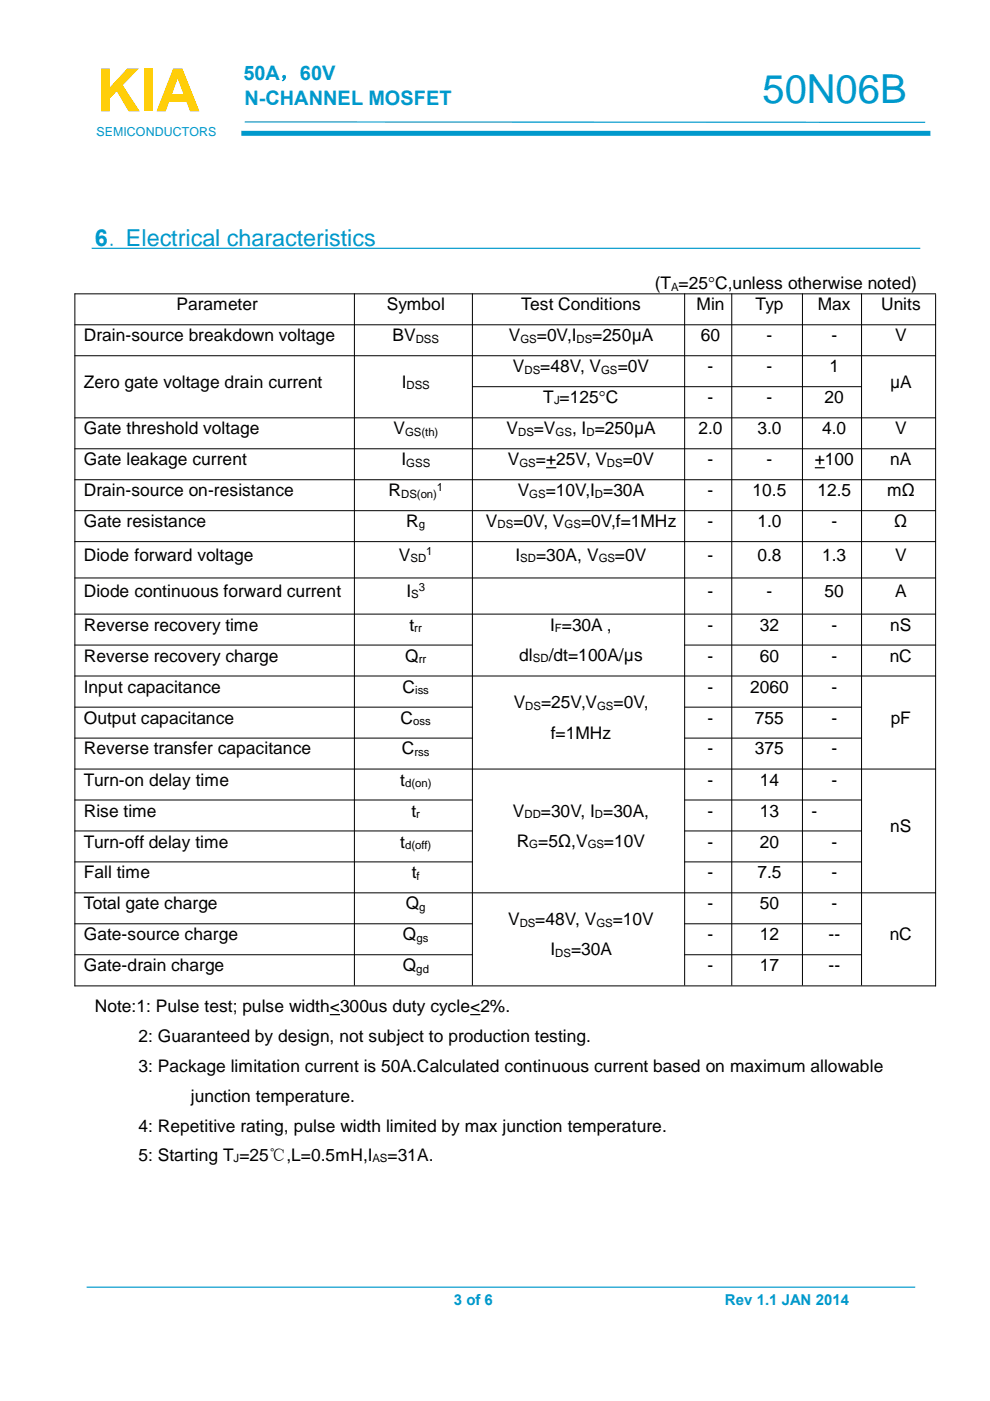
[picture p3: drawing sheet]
<svg xmlns="http://www.w3.org/2000/svg" width="210mm" height="297mm" viewBox="0 0 210 297" stroke-linecap="round" stroke-linejoin="round" font-family="sans-serif">
<defs><g id="words">
<text font-size="12.7" fill="#fc0" x="20.5" y="23.6">KIA</text>
<text font-size="8.5" fill="#09c" x="161.7" y="21.8">50N06B</text>
<text font-size="5" fill="#09c" x="20.1" y="52.2">6. Electrical characteristics</text>
<g font-size="4.2" fill="#09c">
<text x="51.6" y="17">50A，60V</text>
<text x="51.9" y="22.2">N-CHANNEL MOSFET</text>
</g>
<g font-size="3.7">
<text x="37.4" y="65.8">Parameter</text>
<text x="82" y="65.8">Symbol</text>
<text x="110.5" y="65.8">Test Conditions</text>
<text x="138.8" y="61.3">(T =25°C,unless otherwise noted)</text>
<text x="147.7" y="65.8">Min</text>
<text x="160.2" y="65.8">Typ</text>
<text x="173.4" y="65.8">Max</text>
<text x="186.8" y="65.8">Units</text>
<text x="17.8" y="72.4">Drain-source breakdown voltage</text>
<text x="83.2" y="72.4">BV</text>
<text x="107.9" y="72.4">V</text>
<text x="113.8" y="72.4">=0V,I</text>
<text x="125.6" y="72.4">=250μA</text>
<text x="148.6" y="72.4">60</text>
<text x="162.5" y="72.4">-</text>
<text x="176.3" y="72.4">-</text>
<text x="189.8" y="72.4">V</text>
<text x="17.8" y="82.2">Zero gate voltage drain current</text>
<text x="85.2" y="82.2">I</text>
<text x="108.8" y="78.9">V</text>
<text x="114.6" y="78.9">=48V, V</text>
<text x="131" y="78.9">=0V</text>
<text x="150" y="78.9">-</text>
<text x="162.5" y="78.9">-</text>
<text x="175.9" y="78.9">1</text>
<text x="188.7" y="82.2">μA</text>
<text x="115.2" y="85.5">T =125°C</text>
<text x="150" y="85.5">-</text>
<text x="162.5" y="85.5">-</text>
<text x="174.8" y="85.5">20</text>
<text x="17.8" y="92.1">Gate threshold voltage</text>
<text x="83.4" y="92.1">V</text>
<text x="107.4" y="92.1">V</text>
<text x="113.2" y="92.1">=V</text>
<text x="121.3" y="92.1">, I =250μA</text>
<text x="148.1" y="92.1">2.0</text>
<text x="160.6" y="92.1">3.0</text>
<text x="174.3" y="92.1">4.0</text>
<text x="189.8" y="92.1">V</text>
<text x="17.8" y="98.7">Gate leakage current</text>
<text x="85.1" y="98.7">I</text>
<text x="107.7" y="98.7">V</text>
<text x="113.6" y="98.7">=+25V, V</text>
<text x="132" y="98.7">=0V</text>
<text x="150" y="98.7">-</text>
<text x="162.5" y="98.7">-</text>
<text x="172.8" y="98.7">+100</text>
<text x="188.8" y="98.7">nA</text>
<text x="17.8" y="105.2">Drain-source on-resistance</text>
<text x="82.4" y="105.2">R</text>
<text x="109.8" y="105.2">V</text>
<text x="115.7" y="105.2">=10V,I =30A</text>
<text x="150" y="105.2">-</text>
<text x="159.6" y="105.2">10.5</text>
<text x="173.3" y="105.2">12.5</text>
<text x="188.1" y="105.2">mΩ</text>
<text x="17.8" y="111.8">Gate resistance</text>
<text x="86.1" y="111.8">R</text>
<text x="103" y="111.8">V</text>
<text x="108.8" y="111.8">=0V, V</text>
<text x="123.2" y="111.8">=0V,f=1MHz</text>
<text x="150" y="111.8">-</text>
<text x="160.6" y="111.8">1.0</text>
<text x="176.3" y="111.8">-</text>
<text x="189.6" y="111.8">Ω</text>
<text x="17.8" y="118.9">Diode forward voltage</text>
<text x="84.6" y="118.9">V</text>
<text x="109.3" y="118.9">I</text>
<text x="113.7" y="118.9">=30A, V</text>
<text x="130.4" y="118.9">=0V</text>
<text x="150" y="118.9">-</text>
<text x="160.6" y="118.9">0.8</text>
<text x="174.3" y="118.9">1.3</text>
<text x="189.8" y="118.9">V</text>
<text x="17.8" y="126.6">Diode continuous forward current</text>
<text x="86.2" y="126.6">I</text>
<text x="150" y="126.6">-</text>
<text x="162.5" y="126.6">-</text>
<text x="174.8" y="126.6">50</text>
<text x="189.8" y="126.6">A</text>
<text x="17.8" y="133.7">Reverse recovery time</text>
<text x="86.8" y="133.7">t</text>
<text x="116.6" y="133.8">I =30A ,</text>
<text x="150" y="133.7">-</text>
<text x="161.1" y="133.7">32</text>
<text x="176.3" y="133.7">-</text>
<text x="188.8" y="133.7">nS</text>
<text x="17.8" y="140.3">Reverse recovery charge</text>
<text x="85.9" y="140.3">Q</text>
<text x="110.1" y="140.2">dl</text>
<text x="116.3" y="140.2">/dt=100A/μs</text>
<text x="150" y="140.3">-</text>
<text x="161.1" y="140.3">60</text>
<text x="176.3" y="140.3">-</text>
<text x="188.6" y="140.3">nC</text>
<text x="17.8" y="146.8">Input capacitance</text>
<text x="85.3" y="146.8">C</text>
<text x="150" y="146.8">-</text>
<text x="159" y="146.8">2060</text>
<text x="176.3" y="146.8">-</text>
<text x="17.8" y="153.4">Output capacitance</text>
<text x="84.9" y="153.4">C</text>
<text x="108.9" y="150.2">V</text>
<text x="114.7" y="150.2">=25V,V</text>
<text x="130.1" y="150.2">=0V,</text>
<text x="150" y="153.4">-</text>
<text x="160.1" y="153.4">755</text>
<text x="176.3" y="153.4">-</text>
<text x="188.8" y="153.4">pF</text>
<text x="17.8" y="160">Reverse transfer capacitance</text>
<text x="85.2" y="160">C</text>
<text x="116.8" y="156.6">f=1MHz</text>
<text x="150" y="160">-</text>
<text x="160.1" y="160">375</text>
<text x="176.3" y="160">-</text>
<text x="17.8" y="166.6">Turn-on delay time</text>
<text x="84.8" y="166.6">t</text>
<text x="150" y="166.6">-</text>
<text x="161.1" y="166.6">14</text>
<text x="176.3" y="166.6">-</text>
<text x="17.8" y="173.1">Rise time</text>
<text x="87.2" y="173.1">t</text>
<text x="108.8" y="173.2">V</text>
<text x="114.7" y="173.2">=30V, I =30A,</text>
<text x="150" y="173.1">-</text>
<text x="161.1" y="173.1">13</text>
<text x="172" y="173.1">-</text>
<text x="17.8" y="179.7">Turn-off delay time</text>
<text x="84.9" y="179.7">t</text>
<text x="109.6" y="179.6">R =5Ω,V</text>
<text x="128.1" y="179.6">=10V</text>
<text x="150" y="179.7">-</text>
<text x="161.1" y="179.7">20</text>
<text x="176.3" y="179.7">-</text>
<text x="188.8" y="176.4">nS</text>
<text x="17.8" y="186.3">Fall time</text>
<text x="87.3" y="186.3">t</text>
<text x="150" y="186.3">-</text>
<text x="160.6" y="186.3">7.5</text>
<text x="176.3" y="186.3">-</text>
<text x="17.8" y="192.8">Total gate charge</text>
<text x="86" y="192.8">Q</text>
<text x="107.7" y="196.2">V</text>
<text x="113.5" y="196.2">=48V, V</text>
<text x="129.9" y="196.2">=10V</text>
<text x="150" y="192.8">-</text>
<text x="161.1" y="192.8">50</text>
<text x="176.3" y="192.8">-</text>
<text x="17.8" y="199.4">Gate-source charge</text>
<text x="85.4" y="199.4">Q</text>
<text x="116.7" y="202.6">I</text>
<text x="121.1" y="202.6">=30A</text>
<text x="150" y="199.4">-</text>
<text x="161.1" y="199.4">12</text>
<text x="175.7" y="199.4">--</text>
<text x="188.6" y="199.3">nC</text>
<text x="17.8" y="205.9">Gate-drain charge</text>
<text x="85.4" y="205.9">Q</text>
<text x="150" y="205.9">-</text>
<text x="161.1" y="205.9">17</text>
<text x="175.7" y="205.9">--</text>
<text x="20.1" y="214.6">Note:1: Pulse test; pulse width&lt;300us duty cycle&lt;2%.</text>
<text x="29.4" y="221">2: Guaranteed by design, not subject to production testing.</text>
<text x="29.4" y="227.3">3: Package limitation current is 50A.Calculated continuous current based on maximum allowable</text>
<text x="40.5" y="233.7">junction temperature.</text>
<text x="29.4" y="240">4: Repetitive rating, pulse width limited by max junction temperature.</text>
<text x="29.4" y="246.1">5: Starting T =25℃,L=0.5mH,I</text>
<text x="82.2" y="246.1">=31A.</text>
</g>
<g font-size="3.2" fill="#09c">
<text x="96.2" y="276.6">3 of 6</text>
<text x="153.7" y="276.6">Rev 1.1 JAN 2014</text>
</g>
<text font-size="2.6" fill="#09c" x="20.5" y="28.8">SEMICONDUCTORS</text>
<g font-size="2.4">
<text x="142.3" y="61.6">A</text>
<text x="88.1" y="72.6">DSS</text>
<text x="110.4" y="72.6">GS</text>
<text x="122.3" y="72.6">DS</text>
<text x="86.2" y="82.5">DSS</text>
<text x="111.2" y="79.2">DS</text>
<text x="127.5" y="79.2">GS</text>
<text x="117.5" y="85.8">J</text>
<text x="85.9" y="92.4">GS(th)</text>
<text x="109.9" y="92.4">DS</text>
<text x="117.8" y="92.4">GS</text>
<text x="124.4" y="92.4">D</text>
<text x="86.1" y="98.9">GSS</text>
<text x="110.2" y="98.9">GS</text>
<text x="128.7" y="98.9">DS</text>
<text x="85" y="105.5">DS(on)</text>
<text x="92.6" y="104">1</text>
<text x="112.2" y="105.5">GS</text>
<text x="126.2" y="105.5">D</text>
<text x="88.8" y="112">g</text>
<text x="105.5" y="112">DS</text>
<text x="119.7" y="112">GS</text>
<text x="87" y="119.2">SD</text>
<text x="90.4" y="117.7">1</text>
<text x="110.3" y="119.2">SD</text>
<text x="127" y="119.2">GS</text>
<text x="88.8" y="125.3">3</text>
<text x="87.2" y="126.9">S</text>
<text x="87.8" y="134">rr</text>
<text x="117.6" y="134.1">F</text>
<text x="88.8" y="140.6">rr</text>
<text x="113" y="140.4">SD</text>
<text x="88" y="147.1">iss</text>
<text x="87.6" y="153.7">oss</text>
<text x="111.4" y="150.5">DS</text>
<text x="126.6" y="150.5">GS</text>
<text x="87.9" y="160.3">rss</text>
<text x="85.9" y="166.8">d(on)</text>
<text x="88.3" y="173.4">r</text>
<text x="111.2" y="173.5">DD</text>
<text x="126.2" y="173.5">D</text>
<text x="85.9" y="179.9">d(off)</text>
<text x="112.2" y="179.9">G</text>
<text x="124.6" y="179.9">GS</text>
<text x="88.3" y="186.5">f</text>
<text x="88.9" y="193.1">g</text>
<text x="110.2" y="196.5">DS</text>
<text x="126.4" y="196.5">GS</text>
<text x="88.3" y="199.7">gs</text>
<text x="117.7" y="202.8">DS</text>
<text x="88.3" y="206.2">gd</text>
<text x="49.5" y="246.3">J</text>
<text x="79" y="246.3">AS</text>
</g>
</g></defs>
<path d="M51.9 25.9h144.3" fill="none" stroke="#09c" stroke-width=".25"/>
<path d="M51.2 28.3h146.1" fill="none" stroke="#09c" stroke-width="1.1" stroke-linecap="butt"/>
<g fill="#fff">
<path d="M20.5 11.8h25.4v22h-25.4z"/>
<path d="M161.7 13.9h31.3v8.4h-31.3z"/>
</g>
<path d="M115.8 99.2h2.1M172.8 99.2h2.1M69.9 215.1h2.2M99.7 215.1h2.2" fill="none" stroke="#000" stroke-width=".25"/>
<g fill="none" stroke="#000" stroke-width=".21">
<path d="M15.8 62.3h182.7M15.8 68.9h182.7M15.8 75.4h182.7M15.9 62.2v146.9M75.1 62.2v146.7M100.2 62.2v146.7M145.2 62.2v146.7M155.2 62.2v146.7M170.1 62.2v146.7M182.7 62.2v146.7M198.4 62.4v146.7M15.8 88.6h182.7"/>
<path d="M15.8 95.2h182.7M100.1 82h82.7M15.8 101.7h182.7M15.8 108.3h182.7M15.8 114.8h182.7M15.8 122.5h182.7M15.8 130.2h182.7M15.8 136.8h84.4M145.1 136.8h53.4M15.8 143.3h182.7M15.8 149.9h84.4M15.8 156.5h84.4"/>
<path d="M145.1 149.9h37.7M145.1 156.5h37.7M15.8 163.1h182.7M15.8 169.6h84.4M15.8 176.2h84.4M145.1 169.6h37.7M145.1 176.2h37.7M15.8 182.7h84.4M15.8 189.3h182.7M15.8 195.9h84.4M145.1 182.7h37.7M145.1 195.9h37.7"/>
<path d="M15.8 202.4h84.4M15.8 209h182.7M145.1 202.4h37.7"/>
</g>
<path d="M19.4 52.6h175.7M18.4 272.9h175.7" fill="none" stroke="#09c" stroke-width=".25"/>
<use href="#words"/>
</svg>
